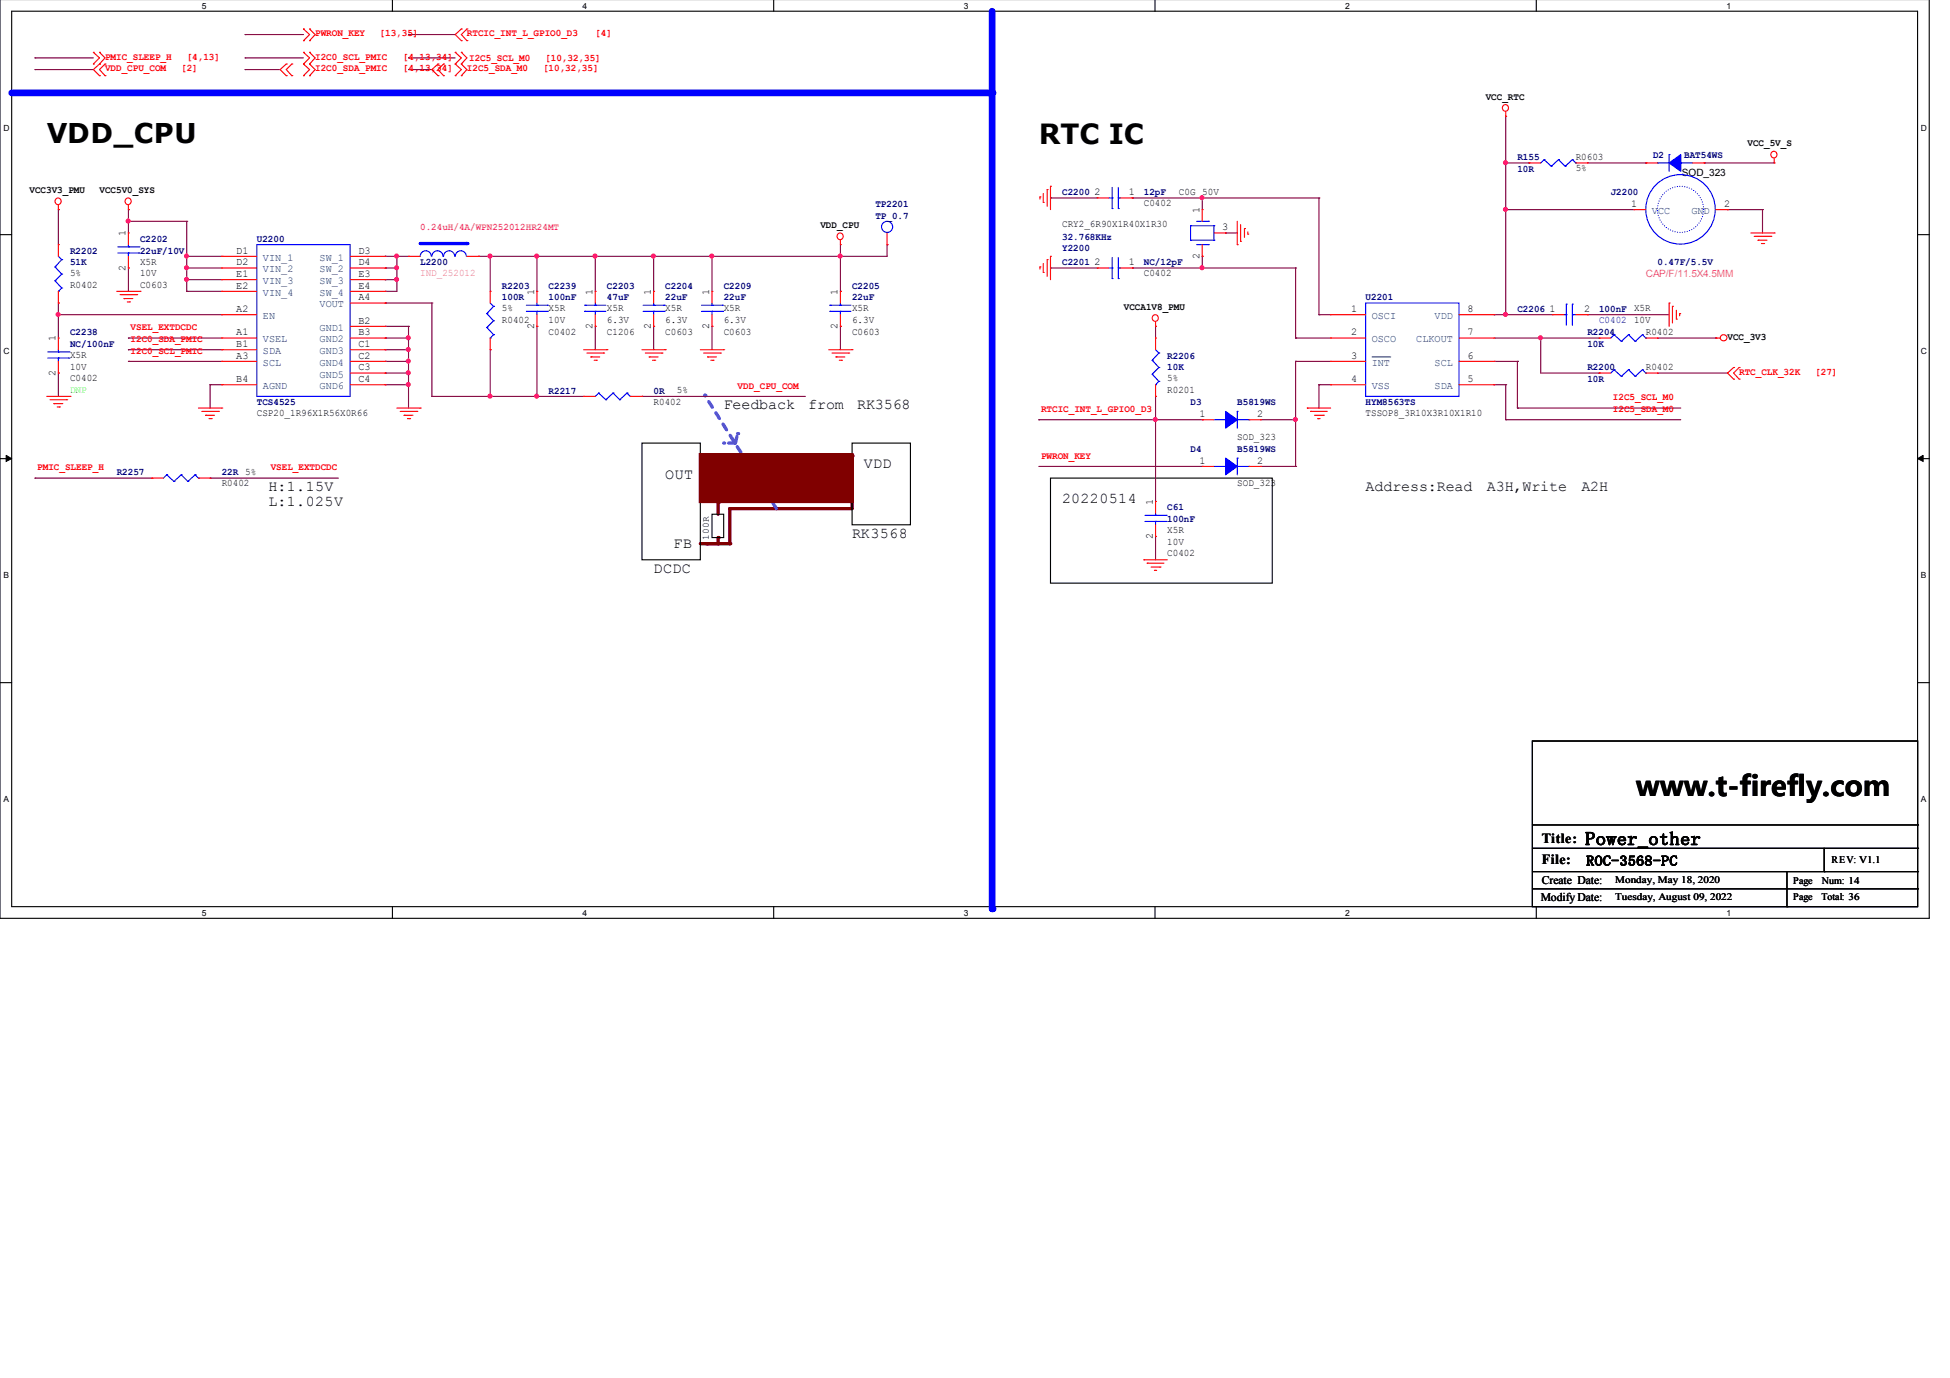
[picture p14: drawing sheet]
<svg xmlns="http://www.w3.org/2000/svg" width="297mm" height="210mm" viewBox="0 0 297 210" stroke-linecap="round" stroke-linejoin="round" font-family="sans-serif">
<defs><g id="words">
<g font-size="4.2">
<text x="158.2" y="21.9">RTC IC</text>
<text x="249.3" y="121.3">www.t-firefly.com</text>
</g>
<text font-size="4.1" x="7.1" y="21.9">VDD_CPU</text>
<text font-size="2.8" x="241.5" y="128.7">Power_other</text>
<g font-size="2.3">
<text x="110.2" y="62.3">Feedback</text>
<text x="123.1" y="62.3">from</text>
<text x="130.6" y="62.3">RK3568</text>
<text x="131.6" y="71.2">VDD</text>
<text x="40.9" y="74.8">H:1.15V</text>
<text x="40.9" y="77.1">L:1.025V</text>
<text x="101.3" y="73">OUT</text>
<text x="161.8" y="76.6">20220514</text>
<text x="208" y="74.8">Address:Read</text>
<text x="226.5" y="74.8">A3H,Write</text>
<text x="240.9" y="74.8">A2H</text>
<text x="102.6" y="83.5">FB</text>
<text x="129.8" y="81.9">RK3568</text>
<text x="99.6" y="87.2">DCDC</text>
</g>
<g font-size="2.1">
<text x="234.9" y="128.4">Title:</text>
<text x="234.9" y="131.6">File:</text>
<text x="241.6" y="131.8">ROC-3568-PC</text>
</g>
<g font-size="1.8">
<text x="234.7" y="137.3">Modify Date:</text>
<text x="234.9" y="134.6">Create Date:</text>
</g>
<g font-size="1.6">
<text x="166.7" y="29.7">2</text>
<text x="172" y="29.7">1</text>
<text x="19.1" y="36" transform="rotate(-90 19.1 36)">1</text>
<text x="182.7" y="32.4" transform="rotate(-90 182.7 32.4)">1</text>
<text x="186.2" y="35.1">3</text>
<text x="248.5" y="31.5">1</text>
<text x="262.6" y="31.5">2</text>
<text x="19.1" y="41.2" transform="rotate(-90 19.1 41.2)">2</text>
<text x="36" y="38.6">D1</text>
<text x="36" y="40.4">D2</text>
<text x="54.6" y="38.6">D3</text>
<text x="54.6" y="40.4">D4</text>
<text x="166.7" y="40.4">2</text>
<text x="172" y="40.4">1</text>
<text x="182.7" y="39.5" transform="rotate(-90 182.7 39.5)">2</text>
<text x="36" y="42.2">E1</text>
<text x="36" y="44">E2</text>
<text x="36" y="47.5">A2</text>
<text x="54.6" y="42.2">E3</text>
<text x="54.6" y="44">E4</text>
<text x="54.6" y="45.7">A4</text>
<text x="81.4" y="44.9" transform="rotate(-90 81.4 44.9)">1</text>
<text x="90.3" y="44.9" transform="rotate(-90 90.3 44.9)">1</text>
<text x="99.1" y="44.9" transform="rotate(-90 99.1 44.9)">1</text>
<text x="108" y="44.9" transform="rotate(-90 108 44.9)">1</text>
<text x="127.6" y="44.9" transform="rotate(-90 127.6 44.9)">1</text>
<text x="205.8" y="47.5">1</text>
<text x="223.5" y="47.5">8</text>
<text x="236.1" y="47.5">1</text>
<text x="241.3" y="47.5">2</text>
<text x="8.5" y="52" transform="rotate(-90 8.5 52)">1</text>
<text x="36" y="51.1">A1</text>
<text x="36" y="52.8">B1</text>
<text x="54.6" y="49.3">B2</text>
<text x="54.6" y="51.1">B3</text>
<text x="54.6" y="52.8">C1</text>
<text x="81.4" y="50.1" transform="rotate(-90 81.4 50.1)">2</text>
<text x="90.3" y="50.1" transform="rotate(-90 90.3 50.1)">2</text>
<text x="99.1" y="50.1" transform="rotate(-90 99.1 50.1)">2</text>
<text x="108" y="50.1" transform="rotate(-90 108 50.1)">2</text>
<text x="127.6" y="50.1" transform="rotate(-90 127.6 50.1)">2</text>
<text x="205.8" y="51.1">2</text>
<text x="223.5" y="51.1">7</text>
<text x="8.5" y="57.2" transform="rotate(-90 8.5 57.2)">2</text>
<text x="36" y="58.2">B4</text>
<text x="36" y="54.6">A3</text>
<text x="54.6" y="54.6">C2</text>
<text x="54.6" y="56.4">C3</text>
<text x="54.6" y="58.2">C4</text>
<text x="205.8" y="54.6">3</text>
<text x="205.8" y="58.2">4</text>
<text x="223.5" y="58.2">5</text>
<text x="223.5" y="54.6">6</text>
<text x="182.7" y="63.5">1</text>
<text x="191.5" y="63.5">2</text>
<text x="182.7" y="70.6">1</text>
<text x="191.5" y="70.6">2</text>
<text x="175.6" y="76.9" transform="rotate(-90 175.6 76.9)">1</text>
<text x="175.6" y="82.1" transform="rotate(-90 175.6 82.1)">2</text>
</g>
<g font-size="1.6" fill="#004080">
<text x="251.6" y="32.6">VCC</text>
<text x="257.6" y="32.6">GND</text>
<text x="40" y="39.7">VIN_1</text>
<text x="40" y="41.5">VIN_2</text>
<text x="48.7" y="39.7">SW_1</text>
<text x="48.7" y="41.5">SW_2</text>
<text x="40" y="43.3">VIN_3</text>
<text x="40" y="45.1">VIN_4</text>
<text x="48.7" y="43.3">SW_3</text>
<text x="48.7" y="45.1">SW_4</text>
<text x="48.7" y="46.8">VOUT</text>
<text x="40" y="52.2">VSEL</text>
<text x="40" y="48.6">EN</text>
<text x="40" y="53.9">SDA</text>
<text x="48.7" y="50.4">GND1</text>
<text x="48.7" y="52.2">GND2</text>
<text x="48.7" y="53.9">GND3</text>
<text x="209" y="48.6">OSCI</text>
<text x="209" y="52.2">OSCO</text>
<text x="215.7" y="52.2">CLKOUT</text>
<text x="218.5" y="48.6">VDD</text>
<text x="40" y="59.3">AGND</text>
<text x="40" y="55.7">SCL</text>
<text x="48.7" y="55.7">GND4</text>
<text x="48.7" y="57.5">GND5</text>
<text x="48.7" y="59.3">GND6</text>
<text x="209" y="55.7">INT</text>
<text x="209" y="59.3">VSS</text>
<text x="218.5" y="59.3">SDA</text>
<text x="218.5" y="55.7">SCL</text>
</g>
<g font-size="1.5" fill="#f00">
<text x="48" y="5.5">PWRON_KEY</text>
<text x="57.8" y="5.5">[13,35]</text>
<text x="71.1" y="5.5">RTCIC_INT_L_GPIO0_D3</text>
<text x="90.7" y="5.5">[4]</text>
<text x="16" y="9.1">PMIC_SLEEP_H</text>
<text x="16" y="10.9">VDD_CPU_COM</text>
<text x="27.6" y="10.9">[2]</text>
<text x="28.4" y="9.1">[4,13]</text>
<text x="48" y="9.1">I2C0_SCL_PMIC</text>
<text x="48" y="10.9">I2C0_SDA_PMIC</text>
<text x="61.4" y="9.1">[4,13,34]</text>
<text x="61.4" y="10.9">[4,13,34]</text>
<text x="71.1" y="10.9">I2C5_SDA_M0</text>
<text x="71.5" y="9.3">I2C5_SCL_M0</text>
<text x="82.7" y="10.9">[10,32,35]</text>
<text x="83.1" y="9.3">[10,32,35]</text>
<text x="19.9" y="50.3">VSEL_EXTDCDC</text>
<text x="19.9" y="52.1">I2C0_SDA_PMIC</text>
<text x="19.9" y="53.9">I2C0_SCL_PMIC</text>
<text x="112.4" y="59.2">VDD_CPU_COM</text>
<text x="264.9" y="57.1">RTC_CLK_32K</text>
<text x="276.5" y="57.1">[27]</text>
<text x="158.6" y="62.8">RTCIC_INT_L_GPIO0_D3</text>
<text x="245.7" y="61">I2C5_SCL_M0</text>
<text x="245.7" y="62.8">I2C5_SDA_M0</text>
<text x="5.7" y="71.6">PMIC_SLEEP_H</text>
<text x="41.2" y="71.6">VSEL_EXTDCDC</text>
<text x="158.6" y="69.9">PWRON_KEY</text>
</g>
<g font-size="1.5">
<text x="226.3" y="15.2">VCC_RTC</text>
<text x="266.2" y="22.3">VCC_5V_S</text>
<text x="4.5" y="29.4">VCC3V3_PMU</text>
<text x="15.2" y="29.4">VCC5V0_SYS</text>
<text x="179.6" y="29.6">C0G 50V</text>
<text x="240" y="24.3">R0603</text>
<text x="240" y="26.1">5%</text>
<text x="256.2" y="26.8">SOD_323</text>
<text x="125" y="34.7">VDD_CPU</text>
<text x="161.8" y="34.6">CRY2_6R90X1R40X1R30</text>
<text x="174.2" y="31.4">C0402</text>
<text x="21.3" y="40.3">X5R</text>
<text x="10.7" y="43.9">R0402</text>
<text x="10.7" y="42.1">5%</text>
<text x="21.3" y="43.9">C0603</text>
<text x="21.3" y="42.1">10V</text>
<text x="76.5" y="47.4">5%</text>
<text x="83.6" y="47.4">X5R</text>
<text x="92.5" y="47.4">X5R</text>
<text x="101.3" y="47.4">X5R</text>
<text x="110.2" y="47.4">X5R</text>
<text x="129.8" y="47.4">X5R</text>
<text x="171.2" y="47.2">VCCA1V8_PMU</text>
<text x="174.2" y="42.1">C0402</text>
<text x="248.9" y="47.4">X5R</text>
<text x="76.5" y="49.2">R0402</text>
<text x="83.6" y="51">C0402</text>
<text x="83.6" y="49.2">10V</text>
<text x="92.5" y="51">C1206</text>
<text x="92.5" y="49.2">6.3V</text>
<text x="101.3" y="51">C0603</text>
<text x="101.3" y="49.2">6.3V</text>
<text x="110.2" y="51">C0603</text>
<text x="110.2" y="49.2">6.3V</text>
<text x="129.8" y="51">C0603</text>
<text x="129.8" y="49.2">6.3V</text>
<text x="248.9" y="49.2">10V</text>
<text x="250.7" y="51">R0402</text>
<text x="263.1" y="51.7">VCC_3V3</text>
<text x="10.7" y="58.1">C0402</text>
<text x="10.7" y="54.5">X5R</text>
<text x="10.7" y="56.3">10V</text>
<text x="103.1" y="59.9">5%</text>
<text x="177.8" y="59.9">R0201</text>
<text x="177.8" y="58.1">5%</text>
<text x="250.7" y="56.3">R0402</text>
<text x="39.1" y="63.4">CSP20_1R96X1R56X0R66</text>
<text x="99.6" y="61.7">R0402</text>
<text x="208" y="63.4">TSSOP8_3R10X3R10X1R10</text>
<text x="188.5" y="67">SOD_323</text>
<text x="33.8" y="74.1">R0402</text>
<text x="188.5" y="74.1">SOD_323</text>
<text x="177.8" y="81.2">X5R</text>
<text x="177.8" y="83">10V</text>
<text x="177.8" y="84.8">C0402</text>
<text x="279" y="131.4">REV: V1.1</text>
<text x="246" y="134.5">Monday, May 18, 2020</text>
<text x="246" y="137.1">Tuesday, August 09, 2022</text>
<text x="273.1" y="134.6">Page</text>
<text x="273.1" y="137.1">Page</text>
<text x="277.5" y="137.1">Total: 36</text>
<text x="277.5" y="134.6">Num: 14</text>
</g>
<g font-size="1.5" fill="#000080">
<text x="161.8" y="29.7">C2200</text>
<text x="174.2" y="29.7">12pF</text>
<text x="231.1" y="24.4">R155</text>
<text x="231.1" y="26.2">10R</text>
<text x="245.4" y="29.7">J2200</text>
<text x="251.8" y="24.1">D2</text>
<text x="256.5" y="24.1">BAT54WS</text>
<text x="133.3" y="31.5">TP2201</text>
<text x="133.3" y="33.3">TP_0.7</text>
<text x="10.7" y="38.6">R2202</text>
<text x="10.7" y="40.4">51K</text>
<text x="21.3" y="36.8">C2202</text>
<text x="21.3" y="38.6">22uF/10V</text>
<text x="39.1" y="36.8">U2200</text>
<text x="64" y="40.4">L2200</text>
<text x="161.8" y="38.3">Y2200</text>
<text x="161.8" y="36.5">32.768KHz</text>
<text x="161.8" y="40.4">C2201</text>
<text x="174.2" y="40.4">NC/12pF</text>
<text x="252.5" y="40.4">0.47F/5.5V</text>
<text x="76.5" y="44">R2203</text>
<text x="76.5" y="45.7">100R</text>
<text x="83.6" y="44">C2239</text>
<text x="83.6" y="45.7">100nF</text>
<text x="92.5" y="44">C2203</text>
<text x="92.5" y="45.7">47uF</text>
<text x="101.3" y="44">C2204</text>
<text x="101.3" y="45.7">22uF</text>
<text x="110.2" y="44">C2209</text>
<text x="110.2" y="45.7">22uF</text>
<text x="129.8" y="44">C2205</text>
<text x="129.8" y="45.7">22uF</text>
<text x="208" y="45.7">U2201</text>
<text x="231.1" y="47.5">C2206</text>
<text x="243.6" y="47.5">100nF</text>
<text x="10.7" y="51.1">C2238</text>
<text x="10.7" y="52.8">NC/100nF</text>
<text x="241.8" y="51.1">R2204</text>
<text x="241.8" y="52.8">10K</text>
<text x="243.6" y="49.2">C0402</text>
<text x="83.6" y="60">R2217</text>
<text x="99.6" y="60">0R</text>
<text x="177.8" y="54.6">R2206</text>
<text x="177.8" y="56.4">10K</text>
<text x="241.8" y="56.4">R2200</text>
<text x="241.8" y="58.2">10R</text>
<text x="39.1" y="61.7">TCS4525</text>
<text x="181.4" y="61.7">D3</text>
<text x="188.5" y="61.7">B5819WS</text>
<text x="208" y="61.7">HYM8563TS</text>
<text x="181.4" y="68.8">D4</text>
<text x="188.5" y="68.8">B5819WS</text>
<text x="17.8" y="72.4">R2257</text>
<text x="33.8" y="72.4">22R 5%</text>
<text x="177.8" y="77.7">C61</text>
<text x="177.8" y="79.5">100nF</text>
</g>
<g font-size="1.5" fill="#f0f">
<text x="64" y="35.1">0.24uH/4A/WPN252012HR24MT</text>
<text x="64" y="42.1">IND_252012</text>
<text x="250.7" y="42.3">CAP/F/11.5X4.5MM</text>
</g>
<text font-size="1.5" fill="#0f0" x="10.7" y="59.9">DNP</text>
<text font-size="1.4" x="107.9" y="82.2" transform="rotate(-90 107.9 82.2)">100R</text>
<g font-size="1.3">
<text x="30.7" y="1.4">5</text>
<text x="88.7" y="1.4">4</text>
<text x="146.8" y="1.4">3</text>
<text x="204.9" y="1.4">2</text>
<text x="263" y="1.4">1</text>
<text x=".5" y="19.9">D</text>
<text x="292.6" y="19.9">D</text>
<text x=".5" y="53.9">C</text>
<text x="292.6" y="53.9">C</text>
<text x=".5" y="88.1">B</text>
<text x="292.6" y="88.1">B</text>
<text x=".5" y="122.2">A</text>
<text x="292.6" y="122.2">A</text>
<text x="30.7" y="139.5">5</text>
<text x="88.7" y="139.5">4</text>
<text x="146.8" y="139.5">3</text>
<text x="204.9" y="139.5">2</text>
<text x="263" y="139.5">1</text>
</g>
</g></defs>
<path d="M0 -.1v140h293.9v-140M1.8 1.7h290.3v136.4h-290.3z" fill="none" stroke="#000" stroke-width=".17"/>
<g fill="#fff">
<path d="M30.7 .2h.6v1.3h-.6z"/>
<path d="M30.7 138.4h.6v1.3h-.6z"/>
</g>
<path d="M59.8 -.1v1.8M59.8 138.1v1.8" fill="none" stroke="#000" stroke-width=".17"/>
<g fill="#fff">
<path d="M88.7 .2h.6v1.3h-.6z"/>
<path d="M88.7 138.4h.6v1.3h-.6z"/>
</g>
<path d="M117.9 -.1v1.8M117.9 138.1v1.8" fill="none" stroke="#000" stroke-width=".17"/>
<g fill="#fff">
<path d="M146.8 .2h.6v1.3h-.6z"/>
<path d="M146.8 138.4h.6v1.3h-.6z"/>
</g>
<path d="M175.9 -.1v1.8M175.9 138.1v1.8" fill="none" stroke="#000" stroke-width=".17"/>
<g fill="#fff">
<path d="M204.9 .2h.6v1.3h-.6z"/>
<path d="M204.9 138.4h.6v1.3h-.6z"/>
</g>
<path d="M234 -.1v1.8M234 138.1v1.8" fill="none" stroke="#000" stroke-width=".17"/>
<g fill="#fff">
<path d="M263 .2h.6v1.3h-.6z"/>
<path d="M263 138.4h.6v1.3h-.6z"/>
<path d="M.5 18.7h.9v1.4h-.9z"/>
<path d="M292.6 18.7h.9v1.4h-.9z"/>
<path d="M.5 52.8h.9v1.3h-.9z"/>
<path d="M292.6 52.8h.9v1.3h-.9z"/>
</g>
<path d="M0 35.7h1.8M292.1 35.7h1.8" fill="none" stroke="#000" stroke-width=".17"/>
<g fill="#fff">
<path d="M.5 86.9h.8v1.3h-.8z"/>
<path d="M292.6 86.9h.8v1.3h-.8z"/>
</g>
<path d="M0 69.9h1.8M292.1 69.9h1.8" fill="none" stroke="#000" stroke-width=".17"/>
<path d="M.9 69.4l.9 .5-.9 .4zM292.1 69.9l.8-.5v.9z" fill="#000" stroke="#000" stroke-width=".15"/>
<g fill="#fff">
<path d="M.5 121h.7v1.4h-.7z"/>
<path d="M292.6 121h.7v1.4h-.7z"/>
</g>
<path d="M0 104h1.8M292.1 104h1.8" fill="none" stroke="#000" stroke-width=".17"/>
<path d="M129.8 69.4v8.1" fill="none" stroke="#800000" stroke-width=".51"/>
<circle cx="129.8" cy="69.4" r=".25" fill="#800000"/>
<path d="M111.2 77.5h18.6" fill="none" stroke="#800000" stroke-width=".51"/>
<circle cx="111.2" cy="77.5" r=".25" fill="#800000"/>
<path d="M109.4 81.9v.9" fill="none" stroke="#800000" stroke-width=".51"/>
<circle cx="109.4" cy="81.9" r=".25" fill="#800000"/>
<path d="M109.4 76.6v1.7" fill="none" stroke="#800000" stroke-width=".51"/>
<circle cx="109.4" cy="76.6" r=".25" fill="#800000"/>
<path d="M108.5 78.3h1.7v3.6h-1.7z" fill="none" stroke="#000" stroke-width=".17"/>
<path d="M111.2 77.5v5.3" fill="none" stroke="#800000" stroke-width=".51"/>
<circle cx="111.2" cy="82.8" r=".25" fill="#800000"/>
<path d="M106.7 82.8h2.7" fill="none" stroke="#800000" stroke-width=".51"/>
<circle cx="109.4" cy="82.8" r=".25" fill="#800000"/>
<path d="M107.6 82.8h3.6" fill="none" stroke="#800000" stroke-width=".51"/>
<circle cx="107.6" cy="82.8" r=".25" fill="#800000"/>
<path d="M118.3 77.5l-10.9-17.3" fill="none" stroke="#8000ff" stroke-width=".51" stroke-dasharray="1 1"/>
<circle cx="107.4" cy="60.2" r=".25" fill="#8000ff" stroke-dasharray="1 1"/>
<path d="M112 67.5l.4-1.4" fill="none" stroke="#8000ff" stroke-width=".51" stroke-dasharray="1 1"/>
<circle cx="112.4" cy="66.1" r=".25" fill="#8000ff" stroke-dasharray="1 1"/>
<path d="M112 67.5h-1.8" fill="none" stroke="#8000ff" stroke-width=".51" stroke-dasharray="1 1"/>
<circle cx="110.2" cy="67.5" r=".25" fill="#8000ff" stroke-dasharray="1 1"/>
<path d="M97.8 67.5h8.9v17.8h-8.9zM129.8 67.5h8.9v12.4h-8.9z" fill="none" stroke="#000" stroke-width=".17"/>
<path d="M106.7 69.3h23.1v7.1h-23.1z" fill-rule="evenodd" fill="#800000" stroke="#800000" stroke-width=".51"/>
<path d="M1.8 14.2h149.3" fill="none" stroke="#00f" stroke-width="1"/>
<circle cx="151.1" cy="14.2" r=".51" fill="#00f"/>
<path d="M151.1 1.7v136.7" fill="none" stroke="#00f" stroke-width="1"/>
<circle cx="151.1" cy="138.4" r=".51" fill="#00f"/>
<g fill="none" stroke="#000" stroke-width=".17">
<path d="M160 72.8h33.8v16h-33.8zM233.4 112.9h58.7v25.2h-58.7zM233.4 125.7h58.7M233.4 129.2h58.7M233.4 132.8h58.7M233.4 135.4h58.7M272.2 138.1h.1M272.2 132.8v5.3M277.9 132.8h.1M277.9 129.2v3.6M292.1 125.7h.1M292.1 129.2h.1"/>
<path d="M292.1 132.8h.1M292.1 135.4h.1"/>
</g>
<g fill="none" stroke="#800040" stroke-width=".17">
<path d="M5.3 8.8h.1M5.3 10.6h.1M5.3 8.8h8.9M5.3 10.6h8.9M37.3 8.8h.1M37.3 10.6h.1M37.3 5.3h.1M37.3 8.8h8.9M37.3 10.6h5.4M37.3 5.3h8.9M62.2 8.8h.1M62.2 10.6h.1"/>
<path d="M62.2 5.3h.1M62.2 8.8h7.1M62.2 10.6h3.6M62.2 5.3h7.1M229.4 17.7v30.2M8.9 31.9h.1M8.9 31.9v5.4M19.6 31.9h.1M19.6 33.7h.1M19.6 31.9v3.6M19.6 33.7h8.8M28.4 39h.1"/>
<path d="M28.4 33.7h.1M28.4 39h5.4M28.4 33.7v10.7M58.7 39h.1M58.7 39h3.5M60.5 39h.1M60.5 39v5.4h-1.8M72.9 39h.1M74.7 39h.1M74.7 39v5.4M81.8 39h.1M81.8 39v5.4"/>
<path d="M90.7 39h.1M90.7 39v5.4M99.6 39h.1M99.6 39v5.4M108.5 39h.1M108.5 39v5.4M128 39h.1M128 37.3v7.1M135.1 37.3h.1M135.1 37.3v1.7h-62.2M160 30.2h.1M160 30.2h7.1"/>
<path d="M172.5 30.2h.1M172.5 30.2h28.4M183.1 39h.1M183.1 30.2h.1M183.1 30.2v1.7M183.1 39v1.8M186.7 35.5h.1M186.7 35.5h1.8M200.9 30.2h.1M200.9 30.2v17.7M229.4 31.9h.1M229.4 24.8h.1"/>
<path d="M229.4 31.9h19.5M229.4 24.8h3.5M232.9 24.8h.1M241.8 24.8h8.9M250.7 24.8h.1M259.6 24.8h.1M259.6 24.8h10.7M263.1 31.9h.1M263.1 31.9h5.4M268.5 31.9h.1M268.5 31.9v3.6M8.9 47.9h.1"/>
<path d="M8.9 46.2h.1M8.9 56.8h.1M8.9 47.9h24.9M8.9 46.2v5.3M8.9 56.8v3.6M19.6 40.8h.1M19.6 51.5h.1M19.6 53.3h.1M19.6 55h.1M19.6 40.8v3.6M19.6 51.5h14.2M19.6 55h14.2"/>
<path d="M19.6 53.3h14.2M28.4 44.4h.1M28.4 40.8h.1M28.4 42.6h.1M28.4 40.8h5.4M28.4 44.4h5.4M28.4 42.6h5.4M32 58.6h.1M32 58.6h1.8M32 58.6v3.6M58.7 49.7h.1M58.7 51.5h.1"/>
<path d="M58.7 53.3h.1M58.7 55h.1M58.7 56.8h.1M58.7 58.6h.1M58.7 40.8h.1M58.7 42.6h.1M58.7 44.4h.1M58.7 46.2h.1M58.7 51.5h3.5M58.7 40.8h1.8M58.7 58.6h3.5M58.7 55h3.5"/>
<path d="M58.7 42.6h1.8M58.7 53.3h3.5M58.7 49.7h3.5M58.7 56.8h3.5M58.7 46.2h7.1M60.5 42.6h.1M60.5 40.8h.1M62.2 49.7h.1M62.2 51.5h.1M62.2 53.3h.1M62.2 55h.1M62.2 56.8h.1"/>
<path d="M62.2 58.6h.1M62.2 49.7v12.5M65.8 46.2h.1M65.8 46.2v14.2M74.7 53.3h.1M74.7 53.3v7.1M81.8 49.7h.1M81.8 49.7v10.7M90.7 49.7h.1M90.7 49.7v3.6M99.6 49.7h.1M99.6 49.7v3.6"/>
<path d="M108.5 49.7h.1M108.5 49.7v3.6M128 49.7h.1M128 44.4h.1M128 49.7v3.6M160 40.8h.1M160 40.8h7.1M172.5 40.8h.1M172.5 40.8h24.9M176 49.7h.1M176 49.7v1.8M183.1 40.8h.1"/>
<path d="M197.4 55h.1M197.4 40.8h.1M197.4 51.5h.1M197.4 51.5h5.3M197.4 55h5.3M197.4 40.8v10.7M197.4 55v16M200.9 47.9h.1M200.9 58.6h.1M200.9 47.9h1.8M200.9 58.6v3.6M200.9 58.6h1.8"/>
<path d="M227.6 47.9h.1M227.6 58.6h.1M227.6 47.9h8.9M227.6 51.5h16M227.6 58.6h1.8M227.6 55h3.5M229.4 47.9h.1M229.4 58.6h.1M229.4 58.6v5.3M231.1 55h.1M231.1 55v7.2M234.7 51.5h.1"/>
<path d="M234.7 51.5v5.3h8.9M241.8 47.9h.1M241.8 47.9h12.5M243.6 56.8h.1M252.5 51.5h8.9M252.5 56.8h10.6M261.4 51.5h.1M263.1 56.8h.1M5.3 72.8h.1M5.3 72.8h17.8M32 72.8h.1M32 72.8h19.6"/>
<path d="M65.8 60.4h.1M65.8 60.4h23.1M74.7 60.4h.1M81.8 60.4h.1M97.8 60.4h.1M97.8 60.4h24.9M158.2 63.9h.1M158.2 63.9h24.9M158.2 71h24.9M176 60.4h.1M176 63.9h.1M176 60.4v16"/>
<path d="M183.1 63.9h.1M183.1 71h.1M192 63.9h5.4M192 71h5.4M197.4 63.9h.1M197.4 71h.1M229.4 63.9h.1M229.4 63.9h26.6M231.1 62.2h.1M231.1 62.2h24.9M176 81.7h.1M176 81.7v3.6"/>
</g>
<g fill="#f0f" stroke="#f0f" stroke-width=".17">
<circle cx="81.7" cy="39" r=".3"/>
<circle cx="74.6" cy="39" r=".3"/>
<circle cx="81.7" cy="60.3" r=".3"/>
<circle cx="74.6" cy="60.3" r=".3"/>
<circle cx="8.8" cy="47.9" r=".3"/>
<circle cx="99.5" cy="39" r=".3"/>
<circle cx="90.6" cy="39" r=".3"/>
<circle cx="108.4" cy="39" r=".3"/>
<circle cx="128" cy="39" r=".3"/>
<circle cx="183.1" cy="40.8" r=".3"/>
<circle cx="183.1" cy="30.1" r=".3"/>
<circle cx="229.3" cy="24.8" r=".3"/>
<circle cx="229.3" cy="31.9" r=".3"/>
<circle cx="229.3" cy="47.9" r=".3"/>
<circle cx="197.3" cy="63.9" r=".3"/>
<circle cx="28.4" cy="40.8" r=".3"/>
<circle cx="28.4" cy="42.6" r=".3"/>
<circle cx="62.2" cy="51.4" r=".3"/>
<circle cx="62.2" cy="55" r=".3"/>
<circle cx="62.2" cy="53.2" r=".3"/>
<circle cx="62.2" cy="56.8" r=".3"/>
<circle cx="62.2" cy="58.6" r=".3"/>
<circle cx="60.4" cy="39" r=".3"/>
<circle cx="60.4" cy="40.8" r=".3"/>
<circle cx="60.4" cy="42.6" r=".3"/>
<circle cx="19.5" cy="33.7" r=".3"/>
<circle cx="28.4" cy="39" r=".3"/>
<circle cx="234.7" cy="51.4" r=".3"/>
<circle cx="176" cy="63.9" r=".3"/>
</g>
<g fill="none" stroke="#f00" stroke-width=".17">
<path d="M14.2 8h.1M14.2 9.8h.1M14.2 8l1 .8-1 1M15.2 8h.1M15.2 9.8h.1M15.2 11.5h.1M15.2 8l.8 .8-.8 1M15.2 9.8l-1 .8 1 .9M16 11.5h.1M16 9.8h.1M16 9.8l-.8 .8 .8 .9M43.6 11.5h.1"/>
<path d="M43.6 9.8h.1M43.6 9.8l-.9 .8 .9 .9M44.4 9.8h.1M44.4 11.5h.1M44.4 9.8l-.8 .8 .8 .9M46.2 9.8h.1M46.2 8h.1M46.2 11.5h.1M46.2 6.2h.1M46.2 4.4h.1M46.2 8l1 .8-1 1M46.2 9.8l1 .8-1 .9"/>
<path d="M46.2 4.4l1 .9-1 .9M47.2 9.8h.1M47.2 8h.1M47.2 11.5h.1M47.2 6.2h.1M47.2 4.4h.1M47.2 8l.8 .8-.8 1M47.2 9.8l.8 .8-.8 .9M47.2 4.4l.8 .9-.8 .9M66.7 11.5h.1M66.7 9.8h.1M66.7 9.8l-.9 .8 .9 .9"/>
<path d="M67.6 9.8h.1M67.6 11.5h.1M67.6 9.8l-.9 .8 .9 .9M69.3 9.8h.1M69.3 11.5h.1M69.3 8h.1M69.3 9.8l1 .8-1 .9M69.3 8l1 .8-1 1M70.3 9.8h.1M70.3 11.5h.1M70.3 8h.1M70.3 4.4h.1"/>
<path d="M70.3 6.2h.1M70.3 9.8l.8 .8-.8 .9M70.3 8l.8 .8-.8 1M70.3 4.4l-1 .9 1 .9M71.1 6.2h.1M71.1 4.4h.1M71.1 4.4l-.8 .9 .8 .9M229.4 17.7h.1M229.4 17v.7M8.9 31.9h.1M8.9 37.3h.1M8.9 31.3v.6"/>
<path d="M8.9 37.3v1.7M19.6 31.9h.1M19.6 35.5h.1M19.6 31.3v.6M19.6 35.5v1.8M19.6 39v1.8M33.8 39h.1M33.8 39h5.3M53.3 39h5.4M58.7 39h.1M128 37.3h.1M128 36.6v.7"/>
<path d="M135.1 37.3h.1M135.1 35.5v1.8M158.4 30h.1M158.4 30v.3M158.9 30.8h.1M158.9 29.5v1.3M159.5 28.9h.1M159.5 39.6h.1M159.5 28.9v2.5M159.5 39.6v2.5M160 28.4h.1M160 39h.1"/>
<path d="M160 28.4v3.5M160 39v3.6M167.1 30.2h.1M167.1 30.2h1.8M170.7 30.2h1.8M172.5 30.2h.1M183.1 31.9h.1M183.1 39h.1M183.1 31.9v1.8M183.1 37.3v1.7M184.9 35.5h1.8M186.7 35.5h.1"/>
<path d="M188.5 37.3h.1M188.5 33.7v3.6M189 36.8h.1M189 34.2v2.6M189.6 34.8h.1M189.6 34.8v1.4M190.1 35.7h.1M190.1 35.3v.4M232.9 24.8h.1M232.9 24.8h1.8M240 24.8h1.8M241.8 24.8h.1"/>
<path d="M248.9 31.9h.1M248.9 31.9h1.8M250.7 24.8h.1M250.7 24.8h1.8M257.8 24.8h1.8M259.6 24.8h.1M261.4 31.9h1.7M263.1 31.9h.1M266.7 35.5h3.6M267.2 36h2.5M267.8 36.6h.1M267.8 36.6h1.4"/>
<path d="M268.3 37.1h.3M268.6 37.1h.1M269.7 36h.1M270.3 35.5h.1M270.3 24.8h.1M270.3 24.1v.7M8.9 46.2h.1M8.9 51.5h.1M8.9 56.8h.1M8.9 44.4v1.8M8.9 51.5v1.8M8.9 55v1.8"/>
<path d="M17.8 44.4h3.5M18.3 44.9h2.5M18.9 45.5h.1M18.9 45.5h1.3M19.4 46h.3M19.6 40.8h.1M19.7 46h.1M20.8 44.9h.1M21.3 44.4h.1M33.8 40.8h.1M33.8 42.6h.1M33.8 44.4h.1"/>
<path d="M33.8 51.5h.1M33.8 47.9h.1M33.8 53.3h.1M33.8 58.6h.1M33.8 55h.1M33.8 44.4h5.3M33.8 53.3h5.3M33.8 51.5h5.3M33.8 40.8h5.3M33.8 42.6h5.3M33.8 55h5.3M33.8 58.6h5.3"/>
<path d="M33.8 47.9h5.3M53.3 44.4h5.4M53.3 53.3h5.4M53.3 51.5h5.4M53.3 56.8h5.4M53.3 40.8h5.4M53.3 42.6h5.4M53.3 49.7h5.4M53.3 55h5.4M53.3 58.6h5.4M53.3 46.2h5.4M58.7 40.8h.1"/>
<path d="M58.7 42.6h.1M58.7 44.4h.1M58.7 49.7h.1M58.7 51.5h.1M58.7 53.3h.1M58.7 55h.1M58.7 56.8h.1M58.7 58.6h.1M58.7 46.2h.1M74.7 44.4h.1M74.7 53.3h.1M74.7 44.4v1.8"/>
<path d="M74.7 51.5v1.8M81.8 44.4h.1M81.8 49.7h.1M81.8 44.4v1.8M81.8 47.9v1.8M88.9 53.3h3.6M89.4 53.8h2.5M90 54.4h.1M90 54.4h1.4M90.5 54.9h.3M90.7 44.4h.1M90.7 49.7h.1"/>
<path d="M90.7 44.4v1.8M90.7 47.9v1.8M90.8 54.9h.1M91.9 53.8h.1M92.5 53.3h.1M97.8 53.3h3.5M98.3 53.8h2.5M98.9 54.4h.1M98.9 54.4h1.3M99.4 54.9h.3M99.6 44.4h.1M99.6 49.7h.1"/>
<path d="M99.6 44.4v1.8M99.6 47.9v1.8M99.7 54.9h.1M100.8 53.8h.1M101.3 53.3h.1M106.7 53.3h3.5M107.2 53.8h2.5M107.8 54.4h.1M107.8 54.4h1.3M108.3 54.9h.3M108.6 54.9h.1M109.7 53.8h.1"/>
<path d="M110.2 53.3h.1M126.2 53.3h3.6M126.7 53.8h2.6M127.3 54.4h.1M127.3 54.4h1.4M127.8 54.9h.4M128 44.4h.1M128 49.7h.1M128 44.4v1.8M128 47.9v1.8M128.2 54.9h.1M129.3 53.8h.1"/>
<path d="M129.8 53.3h.1M158.4 40.7h.1M158.4 40.7v.3M158.9 41.5h.1M158.9 40.1v1.4M167.1 40.8h.1M167.1 40.8h1.8M170.7 40.8h1.8M172.5 40.8h.1M176 49.7h.1M176 51.5h.1M176 49v.7"/>
<path d="M176 51.5v1.8M176 58.6v1.8M236.5 47.9h.1M236.5 47.9h1.8M240 47.9h1.8M241.8 47.9h.1M243.6 56.8h.1M243.6 56.8h1.8M250.7 56.8h1.8M252.5 56.8h.1M254.3 46.2h.1M254.3 46.2v3.5"/>
<path d="M254.8 46.7h.1M254.8 46.7v2.5M255.4 48.6h.1M255.4 47.3v1.3M255.9 47.8h.1M255.9 47.8v.3M261.4 51.5h.1M261.4 51.5h.6M264.1 56h.1M264.1 57.8h.1M264.1 56l-1 .8 1 1M264.9 57.8h.1"/>
<path d="M264.9 56h.1M264.9 56l-.8 .8 .8 1M7.1 60.4h3.6M7.6 60.9h2.6M8.2 61.5h.1M8.2 61.5h1.4M8.7 62h.4M9.1 62h.1M10.2 60.9h.1M10.7 60.4h.1M23.1 72.8h.1M23.1 72.8h1.8"/>
<path d="M30.2 62.2h3.6M30.2 72.8h1.8M30.7 62.7h2.6M31.3 63.3h.1M31.3 63.3h1.4M31.8 63.8h.4M32 72.8h.1M32.2 63.8h.1M33.3 62.7h.1M33.8 62.2h.1M60.5 62.2h3.5M61 62.7h2.5"/>
<path d="M61.6 63.3h.1M61.6 63.3h1.3M62.1 63.8h.3M62.4 63.8h.1M63.5 62.7h.1M64 62.2h.1M88.9 60.4h.1M88.9 60.4h1.8M96 60.4h1.8M97.8 60.4h.1M176 60.4h.1M176 76.4h.1"/>
<path d="M176 76.4v1.8M176 79.9v1.8M183.1 63.9h.1M183.1 71h.1M183.1 63.9h1.8M183.1 71h1.8M190.2 63.9h1.8M190.2 71h1.8M192 63.9h.1M192 71h.1M199.1 62.2h.1M199.1 62.2h3.6"/>
<path d="M199.6 62.7h.1M199.6 62.7h2.6M200.2 63.3h1.4M200.7 63.8h.1M200.7 63.8h.4M201.6 63.3h.1M174.2 85.3h.1M174.2 85.3h3.6M174.8 85.8h.1M174.8 85.8h2.5M175.3 86.4h1.4M175.9 86.9h.1"/>
<path d="M175.9 86.9h.3M176 81.7h.1M176.7 86.4h.1"/>
<circle cx="229.3" cy="16.4" r=".49"/>
<circle cx="8.8" cy="30.7" r=".49"/>
<circle cx="19.5" cy="30.7" r=".49"/>
<circle cx="128" cy="36" r=".49"/>
<circle cx="270.2" cy="23.6" r=".49"/>
<circle cx="176" cy="48.4" r=".49"/>
<circle cx="262.6" cy="51.4" r=".49"/>
</g>
<g fill="none" stroke="#00f" stroke-width=".17">
<path d="M8.9 39l.5 .6M9.4 39.6h.1M9.4 39.6l-1 1.1M17.9 38.5h3.3M17.9 37.6h3.3M19.6 37.6h.1M19.6 38.5h.1M19.6 37.3v.3M19.6 38.5v.5M21.2 38.5h.1M21.2 37.6h.1M39.1 37.3h14.2v23.1h-14.2z"/>
<path d="M64 39a.85 .85 0 0 1 .9-.8 .85 .85 0 0 1 .8 .8M65.8 39a.85 .85 0 0 1 .8-.8 .85 .85 0 0 1 .9 .8M67.6 39a.85 .85 0 0 1 .8-.8 .85 .85 0 0 1 .9 .8M69.3 39a.85 .85 0 0 1 .9-.8 .85 .85 0 0 1 .8 .8M168.9 30.2h.5M169.4 31.8h.1M169.4 30.2h.1M169.4 28.5v3.3M169.4 39.2v3.2M170.3 30.2h.1M170.3 31.8h.1M170.3 28.5v3.3"/>
<path d="M170.3 39.2v3.2M170.3 30.2h.4M181.4 36.6h.1M181.4 34.4h.1M181.4 34.4h3.5M181.4 36.6h3.5M181.4 34.4v2.2M182.3 33.7h1.8M182.3 37.3h1.8M184.1 33.7h.1M184.1 37.3h.1M184.9 34.4h.1"/>
<path d="M184.9 36.6h.1M184.9 34.4v2.2M235.2 24.3h.1M235.2 24.3l-.5 .5M235.2 24.3l1.1 1M236.3 25.3h.1M237.4 24.3h.1M237.4 24.3l-1.1 1M237.4 24.3l1 1M238.4 25.3h.1M239.5 24.3h.1M239.5 24.3l-1.1 1"/>
<path d="M239.5 24.3l.5 .5M240 24.8h.1M252.5 24.8h.1M252.5 24.8h1.8M254.3 23.6h.1M254.3 23.6v2.5M256 24.8h.1M256 24.8h1.8M7.3 54.5h3.2M7.3 53.6h3.2M8.4 40.7h.1M8.4 42.8h.1"/>
<path d="M8.4 40.7l1 1.1M8.4 42.8l1 1.1M8.9 44.4h.1M8.9 53.6h.1M8.9 54.5h.1M8.9 53.3v.3M8.9 54.5v.5M9.4 41.8h.1M9.4 43.9h.1M9.4 41.8l-1 1M9.4 43.9l-.5 .5M10.5 54.5h.1"/>
<path d="M10.5 53.6h.1M74.2 47.8h.1M74.2 49.9h.1M74.2 47.8l1 1.1M74.2 49.9l1 1.1M74.7 51.5h.1M74.7 46.2l.5 .5M75.2 46.7h.1M75.2 48.9h.1M75.2 51h.1M75.2 46.7l-1 1.1M75.2 48.9l-1 1"/>
<path d="M75.2 51l-.5 .5M80.2 47.4h3.2M80.2 46.5h3.2M81.8 46.5h.1M81.8 47.4h.1M81.8 46.2v.3M81.8 47.4v.5M83.4 47.4h.1M83.4 46.5h.1M89.1 47.4h.1M89.1 46.5h.1M89.1 47.4h3.2"/>
<path d="M89.1 46.5h3.2M90.7 46.5h.1M90.7 47.4h.1M90.7 46.2v.3M90.7 47.4v.5M91.2 59.9h.1M91.2 59.9l-.5 .5M91.2 59.9l1.1 1M93.4 59.9h.1M93.4 59.9l-1.1 1M93.4 59.9l1 1M95.5 59.9h.1"/>
<path d="M95.5 59.9l-1.1 1M95.5 59.9l.5 .5M98 47.4h3.2M98 46.5h3.2M99.6 46.5h.1M99.6 47.4h.1M99.6 46.2v.3M99.6 47.4v.5M101.2 47.4h.1M101.2 46.5h.1M126.4 47.4h.1M126.4 46.5h.1"/>
<path d="M126.4 47.4h3.2M126.4 46.5h3.2M128 46.5h.1M128 47.4h.1M128 46.2v.3M128 47.4v.5M168.9 40.8h.5M169.4 42.4h.1M169.4 40.8h.1M170.3 40.8h.1M170.3 42.4h.1M170.3 40.8h.4"/>
<path d="M175.5 54.9h.1M175.5 57h.1M175.5 54.9l1 1.1M175.5 57l1 1.1M176 58.6h.1M176 53.3l.5 .5M176.5 53.8h.1M176.5 56h.1M176.5 58.1h.1M176.5 53.8l-1 1.1M176.5 56l-1 1M176.5 58.1l-.5 .5"/>
<path d="M238.3 47.9h.3M238.6 47.9h.1M238.6 46.3h.1M238.6 46.3v3.2M239.5 46.3h.1M239.5 47.9h.1M239.5 47.9h.5M239.5 46.3v3.2M245.9 56.3h.1M245.9 56.3l-.5 .5M245.9 56.3l1.1 1M247 57.3h.1"/>
<path d="M248.1 56.3h.1M248.1 56.3l-1.1 1M248.1 56.3l1 1M249.1 57.3h.1M250.2 56.3h.1M250.2 56.3l-1.1 1M250.2 56.3l.5 .5M250.7 56.8h.1M25.4 72.3h.1M25.4 72.3l-.5 .5M25.4 72.3l1.1 1M26.5 73.3h.1"/>
<path d="M27.6 72.3h.1M27.6 72.3l-1.1 1M27.6 72.3l1 1M28.6 73.3h.1M29.7 72.3h.1M29.7 72.3l-1.1 1M29.7 72.3l.5 .5M30.2 72.8h.1M92.3 60.9h.1M94.4 60.9h.1M96 60.4h.1M174.4 79.4h3.2"/>
<path d="M174.4 78.5h3.2M176 78.5h.1M176 79.4h.1M176 78.2v.3M176 79.4v.5M177.6 79.4h.1M177.6 78.5h.1M184.9 63.9h1.8M184.9 71h1.8M186.7 63.9h.1M186.7 71h.1M188.5 62.7h.1"/>
<path d="M188.5 69.8h.1M188.5 62.7v2.5M188.5 69.8v2.5M188.5 63.9h1.7M188.5 71h1.7M190.2 63.9h.1M190.2 71h.1"/>
<circle cx="135.1" cy="34.6" r=".85"/>
<circle cx="256" cy="31.9" r="5.3"/>
</g>
<g fill="#00f" stroke="#00f" stroke-width=".17">
<path d="M254.3 24.8l1.7-1.2v2.5z" fill-rule="evenodd"/>
<path d="M186.7 62.7l1.8 1.2-1.8 1.3z" fill-rule="evenodd"/>
<path d="M186.7 69.8l1.8 1.2-1.8 1.3z" fill-rule="evenodd"/>
</g>
<circle cx="256" cy="31.9" r="3.5" fill="none" stroke="#00f" stroke-width=".17" stroke-dasharray="0 .3"/>
<path d="M64 37.1h7.1" fill="none" stroke="#00f" stroke-width=".51"/>
<circle cx="71.1" cy="37.1" r=".25" fill="#00f"/>
<g fill="none" stroke="#f00" stroke-width=".17">
<path d="M62.2 39h.1M62.2 39h1.8M71.1 39h1.8M72.9 39h.1M108.5 44.4h.1M108.5 49.7h.1M108.5 44.4v1.8M108.5 47.9v1.8M202.7 47.9h.1M202.7 51.5h.1M202.7 55h.1M202.7 58.6h.1"/>
<path d="M202.7 51.5h5.3M202.7 47.9h5.3M202.7 55h5.3M202.7 58.6h5.3M222.2 51.5h5.4M222.2 47.9h5.4M222.2 55h5.4M222.2 58.6h5.4M227.6 58.6h.1M227.6 55h.1M227.6 51.5h.1M227.6 47.9h.1"/>
<path d="M243.6 51.5h.1M243.6 51.5h1.8M250.7 51.5h1.8M252.5 51.5h.1"/>
</g>
<g fill="none" stroke="#00f" stroke-width=".17">
<path d="M106.8 47.4h3.3M106.8 46.5h3.3M108.5 46.5h.1M108.5 47.4h.1M108.5 46.2v.3M108.5 47.4v.5M110.1 47.4h.1M110.1 46.5h.1M208 46.2h14.2v14.2h-14.2zM245.9 51h.1M245.9 51l-.5 .5M245.9 51l1.1 1"/>
<path d="M247 52h.1M248.1 51h.1M248.1 51l-1.1 1M248.1 51l1 1M249.1 52h.1M250.2 51h.1M250.2 51l-1.1 1M250.2 51l.5 .5M250.7 51.5h.1"/>
</g>
<path d="M209 54.4h2.8M211.8 54.4h.1" fill="none" stroke="#004080" stroke-width=".15"/>
<g fill="#f0f" stroke="#f0f" stroke-width=".17">
<circle cx="81.7" cy="39" r=".3"/>
<circle cx="74.6" cy="39" r=".3"/>
<circle cx="81.7" cy="60.3" r=".3"/>
<circle cx="74.6" cy="60.3" r=".3"/>
<circle cx="8.8" cy="47.9" r=".3"/>
<circle cx="99.5" cy="39" r=".3"/>
<circle cx="90.6" cy="39" r=".3"/>
<circle cx="108.4" cy="39" r=".3"/>
<circle cx="128" cy="39" r=".3"/>
<circle cx="183.1" cy="40.8" r=".3"/>
<circle cx="183.1" cy="30.1" r=".3"/>
<circle cx="229.3" cy="24.8" r=".3"/>
<circle cx="229.3" cy="31.9" r=".3"/>
<circle cx="229.3" cy="47.9" r=".3"/>
<circle cx="197.3" cy="63.9" r=".3"/>
<circle cx="28.4" cy="40.8" r=".3"/>
<circle cx="28.4" cy="42.6" r=".3"/>
<circle cx="62.2" cy="51.4" r=".3"/>
<circle cx="62.2" cy="55" r=".3"/>
<circle cx="62.2" cy="53.2" r=".3"/>
<circle cx="62.2" cy="56.8" r=".3"/>
<circle cx="62.2" cy="58.6" r=".3"/>
<circle cx="60.4" cy="39" r=".3"/>
<circle cx="60.4" cy="40.8" r=".3"/>
<circle cx="60.4" cy="42.6" r=".3"/>
<circle cx="19.5" cy="33.7" r=".3"/>
<circle cx="28.4" cy="39" r=".3"/>
<circle cx="234.7" cy="51.4" r=".3"/>
<circle cx="176" cy="63.9" r=".3"/>
</g>
<use href="#words"/>
</svg>
